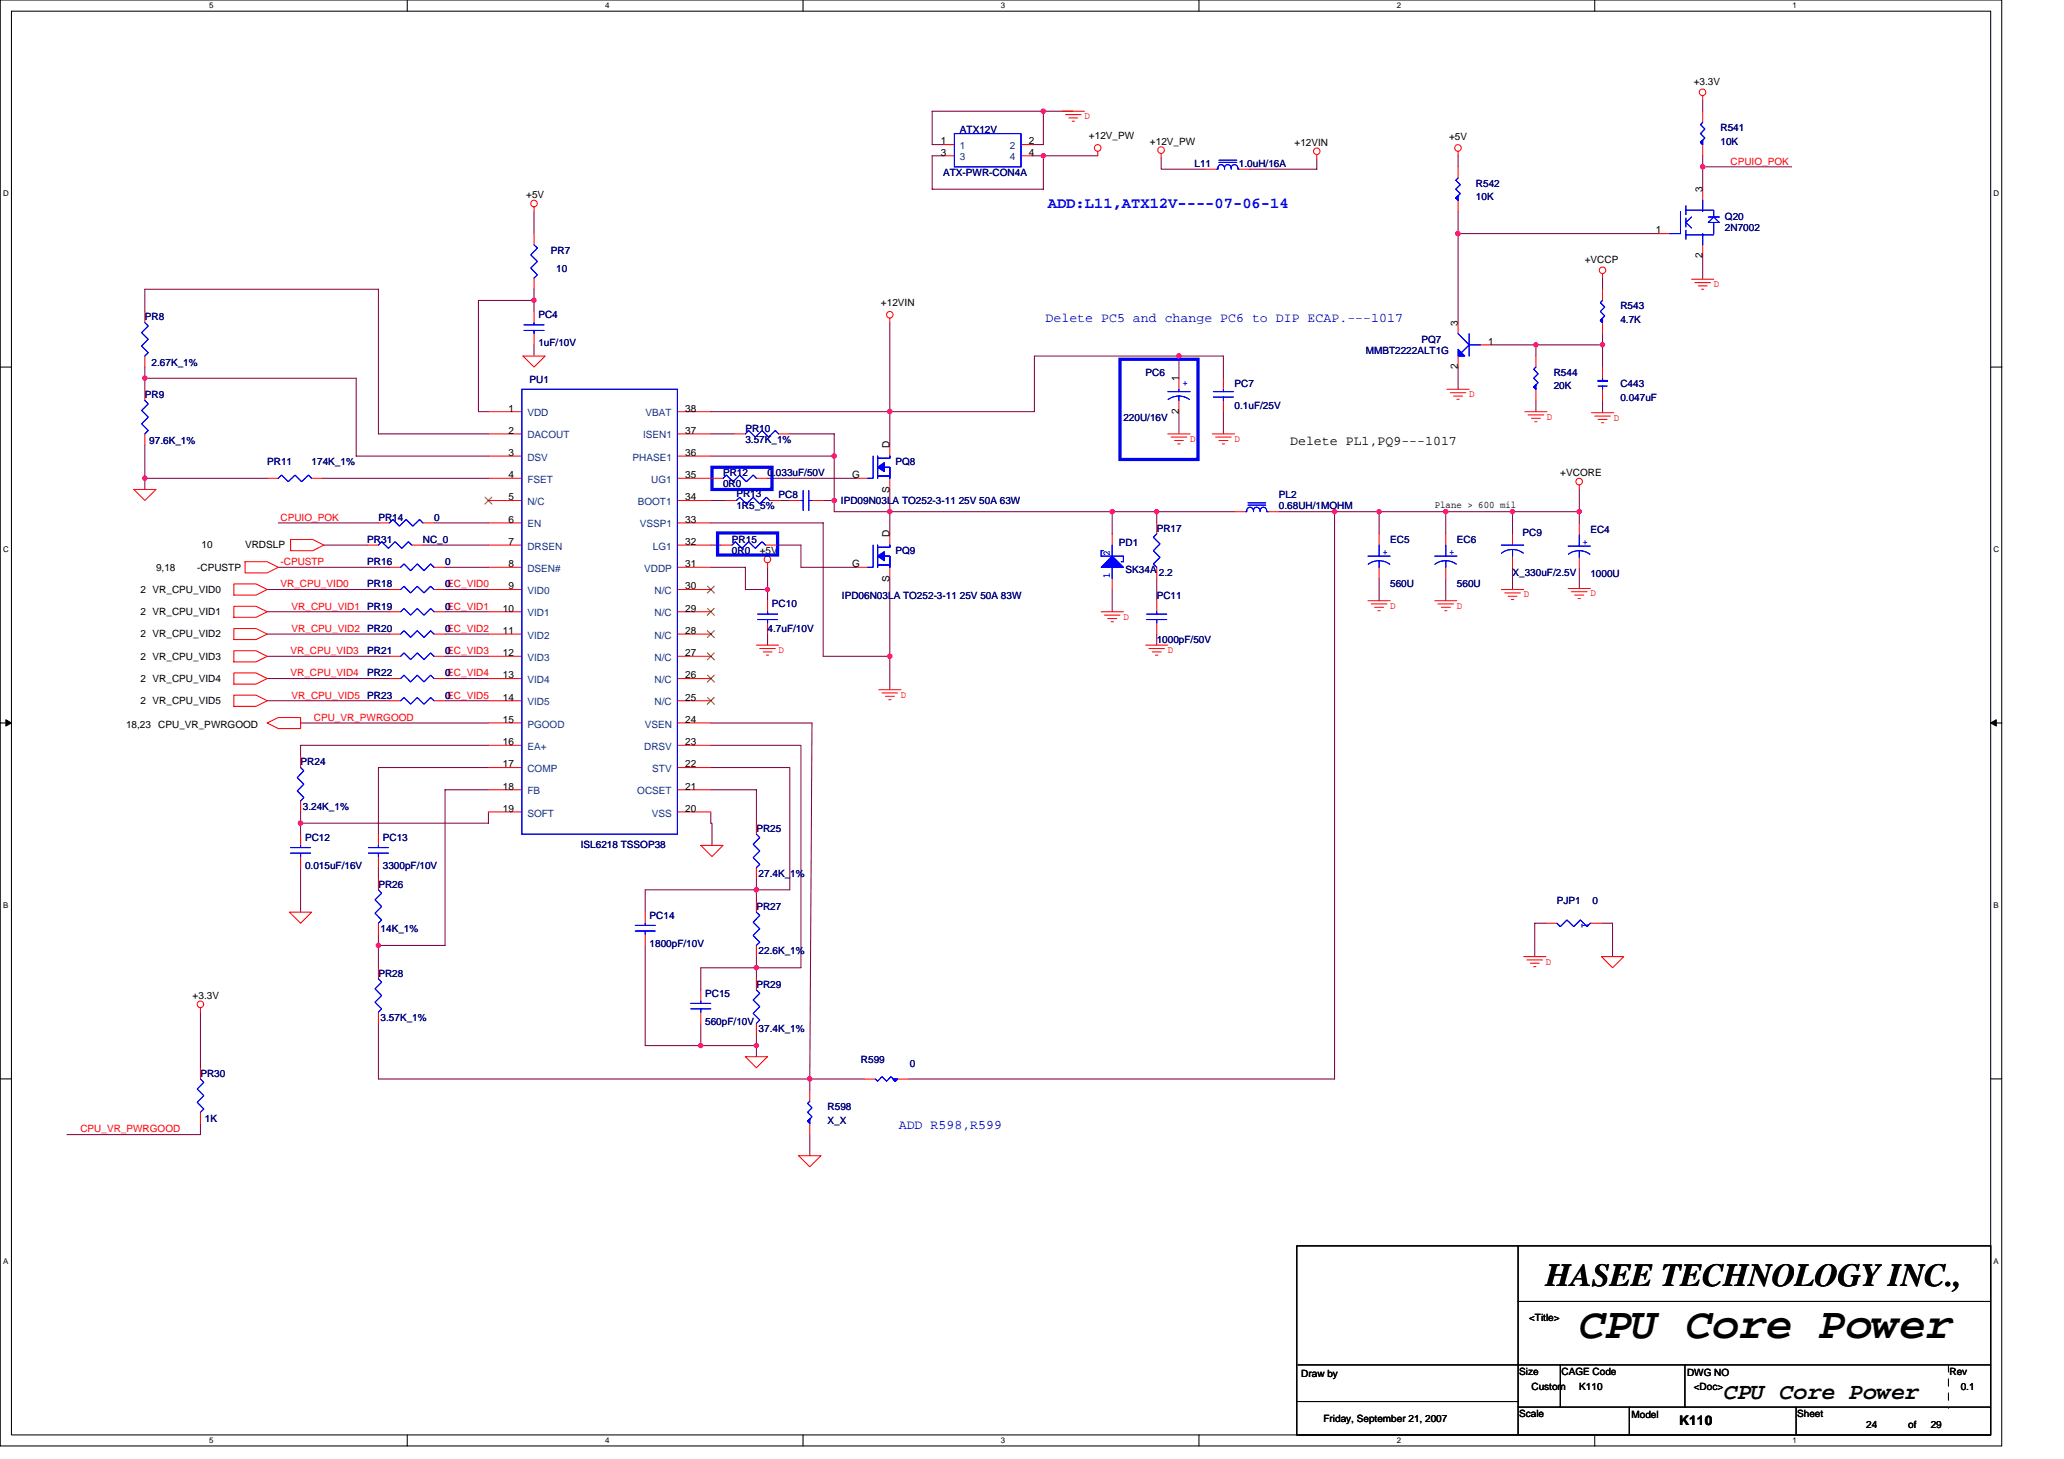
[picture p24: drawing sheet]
<svg xmlns="http://www.w3.org/2000/svg" width="297mm" height="210mm" viewBox="0 0 297 210" stroke-linecap="round" stroke-linejoin="round" font-family="sans-serif">
<defs><g id="words">
<text font-size="6.4" x="227.3" y="192.6">CPU Core Power</text>
<text font-size="4.6" x="222.5" y="185">HASEE TECHNOLOGY INC.,</text>
<text font-size="3.3" x="248.1" y="201.3">CPU Core Power</text>
<text font-size="2.2" fill="#00f" x="150.8" y="29.9">ADD:L11,ATX12V----07-06-14</text>
<g font-size="1.9" fill="#00f">
<text x="150.5" y="46.4">Delete PC5 and change PC6 to DIP ECAP.---1017</text>
<text x="129.3" y="162.4">ADD R598,R599</text>
</g>
<g font-size="1.9">
<text x="185.7" y="64">Delete PL1,PQ9---1017</text>
<text x="241.7" y="205">K110</text>
</g>
<g font-size="1.4" fill="#f00">
<text x="156.1" y="17.1">D</text>
<text x="249" y="23.7">CPUIO_POK</text>
<text x="246.6" y="41.3">D</text>
<text x="211.4" y="57.1">D</text>
<text x="171.3" y="63.6">D</text>
<text x="177.7" y="63.6">D</text>
<text x="222.6" y="60.4">D</text>
<text x="232.2" y="60.5">D</text>
<text x="40.4" y="74.9">CPUIO_POK</text>
<text x="40.4" y="81.3">-CPUSTP</text>
<text x="40.4" y="84.5">VR_CPU_VID0</text>
<text x="42" y="87.7">VR_CPU_VID1</text>
<text x="161.7" y="89.2">D</text>
<text x="200.1" y="87.6">D</text>
<text x="209.7" y="87.6">D</text>
<text x="219.3" y="86">D</text>
<text x="228.9" y="85.8">D</text>
<text x="41.8" y="94.1">VR_CPU_VID3</text>
<text x="42" y="90.9">VR_CPU_VID2</text>
<text x="112.1" y="94">D</text>
<text x="168.1" y="94">D</text>
<text x="41.8" y="97.3">VR_CPU_VID4</text>
<text x="42" y="100.5">VR_CPU_VID5</text>
<text x="129.7" y="100.4">D</text>
<text x="45.2" y="103.7">CPU_VR_PWRGOOD</text>
<text x="222.5" y="138.8">D</text>
<text x="11.6" y="162.9">CPU_VR_PWRGOOD</text>
</g>
<g font-size="1.4">
<text x="243.8" y="12.2">+3.3V</text>
<text x="135.4" y="20.8">1</text>
<text x="135.4" y="22.4">3</text>
<text x="148.1" y="20.8">2</text>
<text x="148.1" y="22.4">4</text>
<text x="156.7" y="20">+12V_PW</text>
<text x="165.5" y="20.8">+12V_PW</text>
<text x="186.3" y="21">+12VIN</text>
<text x="208.6" y="20.2">+5V</text>
<text x="75.7" y="28.5">+5V</text>
<text x="245" y="27.7" transform="rotate(-90 245 27.7)">3</text>
<text x="238.3" y="33.6">1</text>
<text x="228.1" y="37.8">+VCCP</text>
<text x="245" y="37.1" transform="rotate(-90 245 37.1)">2</text>
<text x="126.8" y="44">+12VIN</text>
<text x="209.8" y="46.9" transform="rotate(-90 209.8 46.9)">3</text>
<text x="209.8" y="53.1" transform="rotate(-90 209.8 53.1)">2</text>
<text x="214.2" y="49.6">1</text>
<text x="73.2" y="59.2">1</text>
<text x="98.6" y="59.2">38</text>
<text x="169.6" y="59.5" transform="rotate(-90 169.6 59.5)">2</text>
<text x="169.6" y="54.9" transform="rotate(-90 169.6 54.9)">1</text>
<text x="73.2" y="62.4">2</text>
<text x="73.2" y="65.6">3</text>
<text x="98.6" y="62.4">37</text>
<text x="98.6" y="65.6">36</text>
<text x="128" y="64.5" transform="rotate(-90 128 64.5)">D</text>
<text x="73.2" y="68.8">4</text>
<text x="73.2" y="72">5</text>
<text x="98.6" y="68.8">35</text>
<text x="98.6" y="72">34</text>
<text x="122.6" y="68.8">G</text>
<text x="128" y="70.9" transform="rotate(-90 128 70.9)">S</text>
<text x="224.6" y="68.5">+VCORE</text>
<text x="73.2" y="75.2">6</text>
<text x="98.6" y="75.2">33</text>
<text x="128" y="77.3" transform="rotate(-90 128 77.3)">D</text>
<text x="206.5" y="73.2">Plane &gt; 600 mil</text>
<text x="22.5" y="82.1">9,18</text>
<text x="28.4" y="82.1">-CPUSTP</text>
<text x="29" y="78.9">10</text>
<text x="35.3" y="78.9">VRDSLP</text>
<text x="73.2" y="78.4">7</text>
<text x="73.2" y="81.6">8</text>
<text x="98.6" y="81.6">31</text>
<text x="98.6" y="78.4">32</text>
<text x="109.3" y="79.7">+5V</text>
<text x="122.6" y="81.6">G</text>
<text x="128" y="83.7" transform="rotate(-90 128 83.7)">S</text>
<text x="20.2" y="85.3">2 VR_CPU_VID0</text>
<text x="20.2" y="88.5">2 VR_CPU_VID1</text>
<text x="72.4" y="88">10</text>
<text x="73.2" y="84.8">9</text>
<text x="98.6" y="84.8">30</text>
<text x="98.6" y="88">29</text>
<text x="20.2" y="91.7">2 VR_CPU_VID2</text>
<text x="20.2" y="94.9">2 VR_CPU_VID3</text>
<text x="72.4" y="91.2">11</text>
<text x="72.4" y="94.4">12</text>
<text x="98.6" y="91.2">28</text>
<text x="98.6" y="94.4">27</text>
<text x="20.2" y="101.3">2 VR_CPU_VID5</text>
<text x="20.2" y="98.1">2 VR_CPU_VID4</text>
<text x="72.4" y="97.6">13</text>
<text x="72.4" y="100.8">14</text>
<text x="98.6" y="97.6">26</text>
<text x="98.6" y="100.8">25</text>
<text x="18.1" y="104.7">18,23</text>
<text x="22.8" y="104.7">CPU_VR_PWRGOOD</text>
<text x="72.4" y="104">15</text>
<text x="72.4" y="107.2">16</text>
<text x="98.6" y="104">24</text>
<text x="98.6" y="107.2">23</text>
<text x="72.4" y="110.4">17</text>
<text x="72.4" y="113.6">18</text>
<text x="98.6" y="110.4">22</text>
<text x="98.6" y="113.6">21</text>
<text x="72.4" y="116.8">19</text>
<text x="98.6" y="116.8">20</text>
<text x="27.7" y="143.7">+3.3V</text>
<text x="220.1" y="190.1">&lt;Title&gt;</text>
<text x="218.6" y="197.8">Size</text>
<text x="224.7" y="197.8">CAGE Code</text>
<text x="242.8" y="198">DWG NO</text>
<text x="280.6" y="197.8">Rev</text>
<text x="187.3" y="198.1">Draw by</text>
<text x="218.6" y="203.9">Scale</text>
<text x="220.4" y="200">Custom</text>
<text x="227.3" y="200">K110</text>
<text x="243.8" y="200">&lt;Doc&gt;</text>
<text x="258.6" y="203.9">Sheet</text>
<text x="282.2" y="200">0.1</text>
<text x="190.5" y="204.5">Friday, September 21, 2007</text>
<text x="234.8" y="204">Model</text>
<text x="268.6" y="205.5">24</text>
<text x="274.6" y="205.5">of</text>
<text x="277.9" y="205.5">29</text>
</g>
<g font-size="1.4" fill="#004080">
<text x="138.2" y="21.5">1</text>
<text x="138.2" y="23.1">3</text>
<text x="145.3" y="21.5">2</text>
<text x="145.3" y="23.1">4</text>
<text x="75.9" y="59.9">VDD</text>
<text x="92.9" y="59.9">VBAT</text>
<text x="75.9" y="63.1">DACOUT</text>
<text x="92.5" y="63.1">ISEN1</text>
<text x="75.9" y="66.3">DSV</text>
<text x="75.9" y="69.5">FSET</text>
<text x="91" y="66.3">PHASE1</text>
<text x="93.7" y="69.5">UG1</text>
<text x="75.9" y="72.7">N/C</text>
<text x="75.9" y="75.9">EN</text>
<text x="91.8" y="72.7">BOOT1</text>
<text x="92.1" y="75.9">VSSP1</text>
<text x="75.9" y="79.1">DRSEN</text>
<text x="75.9" y="82.3">DSEN#</text>
<text x="92.7" y="82.3">VDDP</text>
<text x="94" y="79.1">LG1</text>
<text x="75.9" y="85.5">VID0</text>
<text x="75.9" y="88.7">VID1</text>
<text x="94.2" y="85.5">N/C</text>
<text x="94.2" y="88.7">N/C</text>
<text x="75.9" y="91.9">VID2</text>
<text x="75.9" y="95.1">VID3</text>
<text x="94.2" y="91.9">N/C</text>
<text x="94.2" y="95.1">N/C</text>
<text x="75.9" y="98.3">VID4</text>
<text x="75.9" y="101.5">VID5</text>
<text x="94.2" y="98.3">N/C</text>
<text x="94.2" y="101.5">N/C</text>
<text x="75.9" y="104.7">PGOOD</text>
<text x="75.9" y="107.9">EA+</text>
<text x="92.7" y="107.9">DRSV</text>
<text x="92.8" y="104.7">VSEN</text>
<text x="75.9" y="111.1">COMP</text>
<text x="93.9" y="111.1">STV</text>
<text x="75.9" y="114.3">FB</text>
<text x="75.9" y="117.5">SOFT</text>
<text x="91.7" y="114.3">OCSET</text>
<text x="93.8" y="117.5">VSS</text>
</g>
<g font-size="1.4" fill="#000080">
<text x="138.2" y="19.1">ATX12V</text>
<text x="247.6" y="18.9">R541</text>
<text x="247.6" y="20.8">10K</text>
<text x="135.7" y="25.3">ATX-PWR-CON4A</text>
<text x="171.9" y="24">L11</text>
<text x="178.3" y="24">1.0uH/16A</text>
<text x="212.4" y="26.9">R542</text>
<text x="212.4" y="28.8">10K</text>
<text x="248.2" y="31.7">Q20</text>
<text x="248.2" y="33.3">2N7002</text>
<text x="79.3" y="36.5">PR7</text>
<text x="80" y="39.1">10</text>
<text x="20.8" y="46.1">PR8</text>
<text x="77.5" y="45.8">PC4</text>
<text x="233.2" y="44.5">R543</text>
<text x="233.2" y="46.4">4.7K</text>
<text x="21.8" y="52.7">2.67K_1%</text>
<text x="77.5" y="49.8">1uF/10V</text>
<text x="196.6" y="50.9">MMBT2222ALT1G</text>
<text x="204.6" y="49.3">PQ7</text>
<text x="20.8" y="57.3">PR9</text>
<text x="76.2" y="55.1">PU1</text>
<text x="164.9" y="54.1">PC6</text>
<text x="177.7" y="55.7">PC7</text>
<text x="177.7" y="58.9">0.1uF/25V</text>
<text x="223.6" y="54.1">R544</text>
<text x="223.6" y="56">20K</text>
<text x="233.2" y="55.7">C443</text>
<text x="233.2" y="57.6">0.047uF</text>
<text x="21.5" y="63.9">97.6K_1%</text>
<text x="107.3" y="62.1">PR10</text>
<text x="107.3" y="63.7">3.57K_1%</text>
<text x="161.7" y="60.5">220U/16V</text>
<text x="38.5" y="66.9">PR11</text>
<text x="44.8" y="66.9">174K_1%</text>
<text x="104.1" y="68.5">PR12</text>
<text x="104.1" y="70.1">0R0</text>
<text x="106" y="71.5">PR13</text>
<text x="110.5" y="68.5">0.033uF/50V</text>
<text x="112.1" y="71.7">PC8</text>
<text x="128.9" y="66.9">PQ8</text>
<text x="184.1" y="71.7">PL2</text>
<text x="54.5" y="74.9">PR14</text>
<text x="62.5" y="74.9">0</text>
<text x="106" y="73.3">1R5_5%</text>
<text x="121" y="72.5">IPD09N03LA TO252-3-11 25V 50A 63W</text>
<text x="166.5" y="76.5">PR17</text>
<text x="184.1" y="73.3">0.68UH/1MOHM</text>
<text x="219.1" y="77.2">PC9</text>
<text x="228.9" y="76.7">EC4</text>
<text x="52.8" y="81.3">PR16</text>
<text x="52.8" y="78.1">PR31</text>
<text x="60.9" y="78.1">NC_0</text>
<text x="64" y="81.3">0</text>
<text x="105.3" y="78.1">PR15</text>
<text x="105.3" y="79.7">0R0</text>
<text x="128.9" y="79.7">PQ9</text>
<text x="161" y="78.6">PD1</text>
<text x="162" y="82.4">SK34A</text>
<text x="166.8" y="82.9">2.2</text>
<text x="200.1" y="78.1">EC5</text>
<text x="209.7" y="78.1">EC6</text>
<text x="217.7" y="82.9">X_330uF/2.5V</text>
<text x="228.9" y="83.1">1000U</text>
<text x="52.8" y="84.5">PR18</text>
<text x="52.8" y="87.7">PR19</text>
<text x="64" y="84.5">0EC_VID0</text>
<text x="64" y="87.7">0EC_VID1</text>
<text x="111.1" y="87.4">PC10</text>
<text x="121.2" y="86.1">IPD06N03LA TO252-3-11 25V 50A 83W</text>
<text x="166.5" y="86.1">PC11</text>
<text x="200.1" y="84.5">560U</text>
<text x="209.7" y="84.5">560U</text>
<text x="52.8" y="90.9">PR20</text>
<text x="52.8" y="94.1">PR21</text>
<text x="64" y="90.9">0EC_VID2</text>
<text x="64" y="94.1">0EC_VID3</text>
<text x="110.5" y="90.9">4.7uF/10V</text>
<text x="166.5" y="92.5">1000pF/50V</text>
<text x="52.8" y="97.3">PR22</text>
<text x="52.8" y="100.5">PR23</text>
<text x="64" y="97.3">0EC_VID4</text>
<text x="64" y="100.5">0EC_VID5</text>
<text x="43.3" y="110.1">PR24</text>
<text x="43.6" y="116.5">3.24K_1%</text>
<text x="108.9" y="119.7">PR25</text>
<text x="43.9" y="121">PC12</text>
<text x="43.9" y="125">0.015uF/16V</text>
<text x="55.1" y="121">PC13</text>
<text x="55.1" y="125">3300pF/10V</text>
<text x="83.6" y="122">ISL6218 TSSOP38</text>
<text x="54.5" y="127.7">PR26</text>
<text x="108.9" y="130.9">PR27</text>
<text x="109.2" y="126.1">27.4K_1%</text>
<text x="224.1" y="130.1">PJP1</text>
<text x="229.2" y="130.1">0</text>
<text x="54.8" y="134.1">14K_1%</text>
<text x="93.5" y="132.2">PC14</text>
<text x="93.5" y="136.2">1800pF/10V</text>
<text x="109.2" y="137.3">22.6K_1%</text>
<text x="54.5" y="140.5">PR28</text>
<text x="101.5" y="143.4">PC15</text>
<text x="108.9" y="142.1">PR29</text>
<text x="54.8" y="146.9">3.57K_1%</text>
<text x="101.5" y="147.4">560pF/10V</text>
<text x="109.2" y="148.5">37.4K_1%</text>
<text x="28.8" y="154.9">PR30</text>
<text x="123.9" y="153">R599</text>
<text x="130.9" y="153.5">0</text>
<text x="29.5" y="161.5">1K</text>
<text x="119.1" y="159.7">R598</text>
<text x="119.1" y="161.6">X_X</text>
</g>
<g font-size="1.4" fill="#00f">
<text x="170.2" y="55.6">+</text>
<text x="159.7" y="83.2" transform="rotate(-90 159.7 83.2)">1</text>
<text x="159.7" y="80" transform="rotate(-90 159.7 80)">2</text>
<text x="198.9" y="79.9">+</text>
<text x="208.6" y="79.9">+</text>
<text x="227.7" y="78.4">+</text>
<text x="227.6" y="132.8" transform="rotate(90 227.6 132.8)">1</text>
</g>
<g font-size="1.1">
<text x="30.1" y="1.2">5</text>
<text x="87.1" y="1.2">4</text>
<text x="144" y="1.2">3</text>
<text x="201" y="1.2">2</text>
<text x="258" y="1.2">1</text>
<text x=".4" y="28.2">D</text>
<text x="286.9" y="28.2">D</text>
<text x=".4" y="79.4">C</text>
<text x="286.9" y="79.4">C</text>
<text x=".4" y="130.6">B</text>
<text x="286.9" y="130.6">B</text>
<text x=".4" y="181.8">A</text>
<text x="286.9" y="181.8">A</text>
<text x="30.1" y="207.6">5</text>
<text x="87.1" y="207.6">4</text>
<text x="144" y="207.6">3</text>
<text x="201" y="207.6">2</text>
<text x="258" y="207.6">1</text>
</g>
</g></defs>
<path d="M0 0h288.1v208h-288.1zM1.6 1.6h284.9v204.8h-284.9z" fill="none" stroke="#000" stroke-width=".15"/>
<g fill="#fff">
<path d="M30.1 .2h.6v1.2h-.6z"/>
<path d="M30.1 206.6h.6v1.3h-.6z"/>
</g>
<path d="M58.6 0v1.6M58.6 206.4v1.6" fill="none" stroke="#000" stroke-width=".15"/>
<g fill="#fff">
<path d="M87.1 .2h.6v1.2h-.6z"/>
<path d="M87.1 206.6h.6v1.3h-.6z"/>
</g>
<path d="M115.6 0v1.6M115.6 206.4v1.6" fill="none" stroke="#000" stroke-width=".15"/>
<g fill="#fff">
<path d="M144 .2h.6v1.2h-.6z"/>
<path d="M144 206.6h.6v1.3h-.6z"/>
</g>
<path d="M172.5 0v1.6M172.5 206.4v1.6" fill="none" stroke="#000" stroke-width=".15"/>
<g fill="#fff">
<path d="M201 .2h.6v1.2h-.6z"/>
<path d="M201 206.6h.6v1.3h-.6z"/>
</g>
<path d="M229.5 0v1.6M229.5 206.4v1.6" fill="none" stroke="#000" stroke-width=".15"/>
<g fill="#fff">
<path d="M258 .2h.6v1.2h-.6z"/>
<path d="M258 206.6h.6v1.3h-.6z"/>
<path d="M.4 27.2h.8v1.3h-.8z"/>
<path d="M286.9 27.2h.8v1.3h-.8z"/>
<path d="M.4 78.4h.8v1.3h-.8z"/>
<path d="M286.9 78.4h.8v1.3h-.8z"/>
</g>
<path d="M0 52.8h1.6M286.5 52.8h1.6" fill="none" stroke="#000" stroke-width=".15"/>
<g fill="#fff">
<path d="M.4 129.6h.8v1.3h-.8z"/>
<path d="M286.9 129.6h.7v1.3h-.7z"/>
</g>
<path d="M0 104h1.6M286.5 104h1.6" fill="none" stroke="#000" stroke-width=".15"/>
<path d="M.8 103.5l.8 .5-.8 .5zM286.5 104l.8-.5v1z" fill="#000" stroke="#000" stroke-width=".14"/>
<g fill="#fff">
<path d="M.4 180.8h.8v1.3h-.8z"/>
<path d="M286.9 180.8h.7v1.3h-.7z"/>
</g>
<path d="M0 155.2h1.6M286.5 155.2h1.6M186.6 179.2h99.9v27.2h-99.9zM218.5 179.2v27.2M186.8 196.4h99.7M218.5 187.2h68M224.6 196.4v6M242.5 196.4v6M186.8 201.6h31.7M218.5 202.4h68M234.5 202.4v4M258.5 202.4v4" fill="none" stroke="#000" stroke-width=".15"/>
<g fill="none" stroke="#800040" stroke-width=".15">
<path d="M150.2 16v4.8h-1.7M154.5 16h-20.3v4.8h1.5M245 14.4v1.6M76.9 30.4v3.2M135.7 22.4h-1.5v4.8h16v-4.8M148.5 22.4h9.5M167.1 22.7v1.6h6.4M189.5 22.9v1.4h-9.6M209.8 22.4v1.6M209.8 30.4v16M209.8 33.6h28.8M245 22.4v4.8"/>
<path d="M245 36.8v3.4M245 24h12.8M20.8 44.8v-3.2h33.7v20.8h15.8M20.8 52.8v3.2M20.8 54.4h30.5v11.2h19M76.9 41.6v3.2M76.9 49.6v1.6M76.9 43.2h-8v16h1.4M128.1 46.4v17.6M169.7 51.2v3.2M169.7 59.2v3.2M176.1 54.4v-3.2h-27.2v8h-46.6"/>
<path d="M176.1 59.2v3.2M209.8 52.8v3.2M214.6 49.6h16M221 49.6v1.6M221 57.6v1.6M230.6 40v1.6M230.6 48v4.8M230.6 57.6v1.8M20.8 64v6.4M20.8 68.8h17.7M40 75.2h14.5M46.5 68.8h23.8"/>
<path d="M46.6 78.4h6.2M60.9 78.4h9.4M62.5 75.2h7.8M102.3 75.2h16.2v19.2h9.6M102.3 62.4h3.4M102.3 65.6h17.8M102.3 68.8h.2M102.3 78.4h1.4M102.3 72h2.1M110.5 68.8h12.8M111.7 78.4h3.6v3.2h8M112.4 72h1.3"/>
<path d="M113.7 62.4h6.4v11.2h8v-3.2M118.5 72h1.6M160.1 73.6h-32v3.2M160.1 73.6h17.6M160.1 73.6v3.2M166.5 73.6v1.6M184.1 73.6h43.2M192.1 73.6v81.6h-61.3M198.5 73.6v3.2M208.1 73.6v3.2M217.7 73.6v3.2M227.3 70.4v5"/>
<path d="M38.5 91.2h17.5M38.5 88h17.5M38.5 97.6h17.5M38.5 84.8h17.5M38.5 94.4h17.5M40 81.6h16M64 81.6h6.3M64 91.2h6.3M64 88h6.3M64 97.6h6.3M64 84.8h6.3M64 94.4h6.3"/>
<path d="M102.3 81.6h5v3.2h3.2M110.5 81.6v4.8M110.5 91.2v1.6M128.1 83.2v16M160.1 84.8v3.2M166.5 83.2v3.2M166.5 91.2v1.6M198.5 83.2v3.2M208.1 83.2v3.2M217.7 81.6v3.2M227.3 81.8v2.9M38.5 100.8h17.5"/>
<path d="M43.3 104h27M43.3 116.8v3.2M64 100.8h6.3M70.3 113.6h-6.3v22.4h-9.5v-1.6M70.3 110.4h-15.8v9.6M70.3 107.2h-27v1.6M70.3 116.8v1.6h-27M102.3 110.4h11.4v17.6h-20.8v3.2M102.3 107.2h13v32h-14.4v3.2M102.3 116.8v1.6h.2v3.2M102.3 104h14.6l-.4 52.8M102.3 113.6h6.6v4.8"/>
<path d="M43.3 124.8v6.4M54.5 124.8v1.6M54.5 136v3.2M92.9 136v14.4h16M108.9 126.4v3.2M108.9 137.6v3.2M222.5 132.8h-1.6v4.8M230.5 132.8h1.6v4.8M28.8 145.6v8M54.5 147.2v8h69.9M100.9 147.2v3.2M108.9 148.8v3.2"/>
<path d="M28.8 161.6v1.6h-19.2M116.5 163.2v3.1"/>
</g>
<g fill="#f0f" stroke="#f0f" stroke-width=".15">
<circle cx="76.8" cy="43.2" r=".32"/>
<circle cx="20.8" cy="68.8" r=".31"/>
<circle cx="20.8" cy="54.4" r=".31"/>
<circle cx="43.2" cy="118.4" r=".31"/>
<circle cx="54.4" cy="136" r=".32"/>
<circle cx="110.5" cy="84.8" r=".31"/>
<circle cx="108.8" cy="128" r=".32"/>
<circle cx="116.5" cy="155.2" r=".32"/>
<circle cx="108.8" cy="150.4" r=".31"/>
<circle cx="100.8" cy="150.4" r=".31"/>
<circle cx="108.8" cy="139.2" r=".32"/>
<circle cx="209.8" cy="33.6" r=".31"/>
<circle cx="230.6" cy="49.6" r=".31"/>
<circle cx="221" cy="49.6" r=".31"/>
<circle cx="245" cy="24" r=".32"/>
<circle cx="128.1" cy="94.4" r=".31"/>
<circle cx="198.5" cy="73.6" r=".31"/>
<circle cx="192.1" cy="73.6" r=".31"/>
<circle cx="217.7" cy="73.6" r=".31"/>
<circle cx="227.3" cy="73.6" r=".31"/>
<circle cx="160.1" cy="73.6" r=".31"/>
<circle cx="166.5" cy="73.6" r=".31"/>
<circle cx="128.1" cy="73.6" r=".31"/>
<circle cx="120.1" cy="65.6" r=".31"/>
<circle cx="208.1" cy="73.6" r=".31"/>
<circle cx="128.1" cy="59.2" r=".32"/>
<circle cx="120.1" cy="72" r=".32"/>
<circle cx="169.6" cy="51.2" r=".32"/>
<circle cx="150.1" cy="16" r=".32"/>
<circle cx="150.1" cy="22.4" r=".31"/>
</g>
<g fill="none" stroke="#f00" stroke-width=".15">
<path d="M152.9 16h3.2M153.3 16.5h2.3M153.8 17h1.3M154.3 17.4h.3M245 13.8v.6M245 16v1.6M76.9 29.8v.6M76.9 33.6v1.6M135.7 20.8h1.6M135.7 22.4h1.6M146.9 20.8h1.6M146.9 22.4h1.6"/>
<path d="M158 21.8v.6M167.1 22.1v.6M173.5 24.3h1.6M178.3 24.3h1.6M189.5 22.2v.7M209.8 21.8v.6M209.8 24v1.6M209.8 28.8v1.6M230.6 39.4v.6M238.6 33.6h1.6M245 20.8v1.6M245 27.2v1.6"/>
<path d="M245 35.2v1.6M20.8 44.8v1.6M20.8 51.2v1.6M20.8 56v1.6M70.3 59.2h4.8M75.3 51.2h3.2l-1.6 1.6zM76.9 40v1.6M76.9 44.8v1.6M76.9 48v1.6M97.5 59.2h4.8M128.1 45.8v.6M169.7 54.4v1.6"/>
<path d="M169.7 57.6v1.6M176.1 54.4v1.6M176.1 57.6v1.6M208.2 56h3.2M208.7 56.5h2.2M209.2 57h1.3M209.7 57.4h.3M209.8 46.4v1.6M209.8 51.2v1.6M213 49.6h1.6M219.4 59.2h3.2M219.9 59.7h2.3"/>
<path d="M221 51.2v1.6M221 56v1.6M229 59.4h3.2M229.5 59.9h2.3M230.6 41.6v1.6M230.6 46.4v1.6M230.6 52.8v1.6M230.6 56v1.6M243.4 40.2h3.2M243.9 40.7h2.3M244.4 41.1h1.3M244.9 41.6h.3"/>
<path d="M19.3 70.4h3.2l-1.7 1.6zM20.8 62.4v1.6M38.5 68.8h1.5M41.8 77.6h3.2l1.6 .8-1.6 .8h-3.2zM44.8 68.8h1.7M52.8 78.4h1.7M54.5 75.2h1.5M59.3 78.4h1.6M60.9 75.2h1.6M70.3 62.4h4.8M70.3 68.8h4.8M70.3 65.6h4.8"/>
<path d="M70.3 72h4.8M70.3 75.2h4.8M70.3 78.4h4.8M97.5 62.4h4.8M97.5 68.8h4.8M97.5 65.6h4.8M97.5 72h4.8M97.5 75.2h4.8M97.5 78.4h4.8M102.5 68.8h1.6M103.7 78.4h1.6M104.4 72h1.6"/>
<path d="M105.7 62.4h1.6M108.9 68.8h1.6M110.1 78.4h1.6M110.8 72h1.6M112.1 62.4h1.6M113.7 72h1.6M116.9 72h1.6M123.3 68.8h1.6M128.1 64v1.6M128.1 68.8v1.6M128.1 76.8v1.6M160.1 76.8v1.6"/>
<path d="M166.5 75.2v1.6M168.1 62.4h3.2M168.5 62.9h2.3M169 63.4h1.3M169.5 63.9h.3M174.5 62.4h3.2M174.9 62.9h2.3M175.4 63.4h1.3M175.9 63.9h.3M177.7 73.6h1.6M182.5 73.6h1.6M198.5 76.8v1.6"/>
<path d="M208.1 76.8v1.6M217.7 76.8v1.6M220.4 60.2h1.3M220.9 60.7h.3M227.3 69.8v.6M227.3 75.4v1.6M230 60.3h1.3M230.5 60.8h.3M33.7 84h3.1l1.7 .8-1.7 .8h-3.1zM33.7 90.4h3.1l1.7 .8-1.7 .8h-3.1zM33.7 87.2h3.1l1.7 .8-1.7 .8h-3.1zM33.7 96.8h3.1l1.7 .8-1.7 .8h-3.1z"/>
<path d="M33.7 93.6h3.1l1.7 .8-1.7 .8h-3.1zM35.3 80.8h3.2l1.5 .8-1.5 .8h-3.2zM56 84.8h1.7M56 88h1.7M56 81.6h1.7M56 91.2h1.7M56 94.4h1.7M56 97.6h1.7M62.5 84.8h1.5M62.5 88h1.5M62.5 81.6h1.5M62.5 91.2h1.5"/>
<path d="M62.5 94.4h1.5M62.5 97.6h1.5M70.3 84.8h4.8M70.3 88h4.8M70.3 81.6h4.8M70.3 91.2h4.8M70.3 94.4h4.8M70.3 97.6h4.8M97.5 84.8h4.8M97.5 88h4.8M97.5 81.6h4.8M97.5 91.2h4.8"/>
<path d="M97.5 94.4h4.8M97.5 97.6h4.8M108.9 92.8h3.2M109.3 93.3h2.3M109.8 93.8h1.3M110.3 94.3h.3M110.5 81v.6M110.5 86.4v1.6M110.5 89.6v1.6M123.3 81.6h1.6M126.5 99.2h3.2M126.9 99.7h2.3"/>
<path d="M128.1 81.6v1.6M158.5 88h3.2M158.9 88.5h2.3M159.4 89h1.3M159.9 89.5h.3M160.1 83.2v1.6M164.9 92.8h3.2M165.4 93.3h2.2M165.8 93.8h1.3M166.3 94.3h.3M166.5 81.6v1.6M166.5 86.4v1.6"/>
<path d="M166.5 89.6v1.6M196.9 86.4h3.2M197.4 86.9h2.2M197.8 87.4h1.3M198.3 87.9h.3M198.5 81.6v1.6M206.5 86.4h3.2M206.9 86.9h2.3M207.4 87.4h1.3M207.9 87.9h.3M208.1 81.6v1.6M216.1 84.8h3.2"/>
<path d="M216.6 85.3h2.2M217 85.8h1.3M217.5 86.3h.3M217.7 80v1.6M225.7 84.7h3.2M226.2 85.1h2.2M226.6 85.6h1.3M227.1 86.1h.3M227.3 80.2v1.6M33.7 100h3.1l1.7 .8-1.7 .8h-3.1zM38.5 104l1.5-.8h3.3v1.6h-3.3zM43.3 108.8v1.6"/>
<path d="M43.3 115.2v1.6M56 100.8h1.7M62.5 100.8h1.5M70.3 100.8h4.8M70.3 104h4.8M70.3 107.2h4.8M70.3 110.4h4.8M70.3 113.6h4.8M70.3 116.8h4.8M97.5 100.8h4.8M97.5 104h4.8M97.5 107.2h4.8"/>
<path d="M97.5 110.4h4.8M97.5 113.6h4.8M97.5 116.8h4.8M108.9 118.4v1.6M127.4 100.2h1.3M127.9 100.7h.3M41.7 131.2h3.1l-1.5 1.6zM43.3 120v1.6M43.3 123.2v1.6M54.5 120v1.6M54.5 123.2v1.6M54.5 126.4v1.6"/>
<path d="M54.5 132.8v1.6M54.5 139.2v1.6M92.9 131.2v1.6M92.9 134.4v1.6M100.9 121.6h3.2l-1.6 1.6zM108.9 124.8v1.6M108.9 129.6v1.6M108.9 136v1.6M219.3 137.6h3.2M219.7 138.1h2.3M220.2 138.6h1.3M220.7 139.1h.3"/>
<path d="M222.5 132.8h1.6M228.9 132.8h1.6M230.5 137.6h3.2l-1.6 1.6zM28.8 145v.6M28.8 153.6v1.6M54.5 145.6v1.6M100.9 142.4v1.6M100.9 145.6v1.6M107.3 152h3.2l-1.6 1.6zM108.9 140.8v1.6M108.9 147.2v1.6M116.5 156.8v1.6"/>
<path d="M124.4 155.2h1.6M129.2 155.2h1.6M28.8 160v1.6M114.9 166.3h3.2l-1.6 1.6zM116.5 161.6v1.6"/>
<circle cx="245" cy="13.3" r=".47"/>
<circle cx="76.8" cy="29.3" r=".47"/>
<circle cx="158" cy="21.3" r=".48"/>
<circle cx="167.1" cy="21.6" r=".48"/>
<circle cx="189.5" cy="21.8" r=".47"/>
<circle cx="209.8" cy="21.3" r=".47"/>
<circle cx="230.6" cy="38.9" r=".47"/>
<circle cx="128" cy="45.3" r=".47"/>
<circle cx="227.3" cy="69.3" r=".47"/>
<circle cx="110.4" cy="80.5" r=".47"/>
<circle cx="28.8" cy="144.5" r=".47"/>
</g>
<path d="M280.4 196.4v6M280.4 202.4h.1" fill="none" stroke="#fff" stroke-width=".14" stroke-dasharray="1 1 1 1 1 1 1 1"/>
<path d="M280.4 196.4v6M280.4 202.4h.1" fill="none" stroke="#000" stroke-width=".14" stroke-dasharray="1 1 1 1 1 1 1 1"/>
<path d="M161.2 51.7h11.2v14.4h-11.2zM102.5 67.2h8.6v3.2h-8.6zM103.3 76.7h8.6v3.2h-8.6z" fill="none" stroke="#00f" stroke-width=".47"/>
<g fill="none" stroke="#00f" stroke-width=".15">
<path d="M137.3 19.2h9.6v4.8h-9.6zM245 17.6l-.3 .3 .7 .7-.7 .6 .7 .7-.7 .6 .3 .3M76.9 35.2l.4 .5-.9 1 .9 .9-.9 1 .9 .9-.4 .5M175.3 24.2v.1h-.2M175.3 24.2a.47 .47 0 0 1 .4-.5 .47 .47 0 0 1 .5 .5 .48 .48 0 0 1 .5-.5 .48 .48 0 0 1 .5 .5M175.4 23.4h2.6M175.4 23.1h2.6M176.2 24.2v.1M177.2 24.2a.48 .48 0 0 1 .5-.5 .48 .48 0 0 1 .4 .5M177.2 24.2v.1M178.2 24.2v.1h.1M209.8 25.6l-.3 .3 .7 .7-.7 .6 .7 .7-.7 .6 .3 .3"/>
<path d="M241.8 30.4v3.2h-1.6M242.6 30.2h4v1M242.6 29.6v1.3M242.6 31.4v1.3M242.6 33.1v1.3M242.6 33.8h4M243.4 31.2l-.8 .8 .8 .8M245 28.8v1.6M245 33.6v1.6M245.8 31.2h1.6M246.6 31.2l.8 .8h-1.6zM246.6 32v1.6"/>
<path d="M20.8 57.6l.5 .5-.9 1 .9 .9-.9 1 .9 .9-.5 .5M20.8 46.4l.5 .5-.9 1 .9 .9-.9 1 .9 .9-.5 .5M75.1 56h22.4v64h-22.4zM75.4 47.5h2.9M75.4 46.7h2.9M76.9 46.4v.3M76.9 47.5v.5M168.1 56.3h3.2M168.1 57.5a2.6 2.6 0 0 1 3.1 0M169.7 56v.3M169.7 57v.6M174.6 57.1h2.9"/>
<path d="M174.6 56.3h2.9M176.1 56v.3M176.1 57.1v.5M209.8 48l1.6 1.6-1.1 1.1M211.4 48v3.2M211.4 49.6h1.6M221 52.8l-.3 .3 .7 .7-.7 .6 .7 .7-.7 .6 .3 .3M230 55.5h1.3M230.6 43.2l-.3 .3 .6 .7-.6 .6 .6 .6-.6 .7 .3 .3M230.6 54.4v.3M230.6 55.5v.5M40 68.8l.5-.5 1 1 1-1 .9 1 1-1 .4 .5"/>
<path d="M54.5 78.4l.4-.5 1 1 1-1 .9 1 1-1 .5 .5M56 75.2l.5-.5 1 1 1-1 .9 1 1-1 .5 .5M104.1 68.8l.4-.5 1 1 1-1 .9 1 1-1 .5 .5M105.3 78.4l.5-.5 1 1 .9-1 1 1 1-1 .4 .5M106 72l.5-.5 .9 1 1-1 .9 1 1-1 .5 .5M107.3 62.4l.4-.5 1 1 1-1 .9 1 1-1 .5 .5M115.3 72h.3M115.6 70.6v2.8M116.4 72h.5M116.4 70.6v2.8M125.7 65.6v3.2h-.8M125.7 78.4v3.2h-.8"/>
<path d="M126.3 65.9h1.8v-.3v.3h-1.6M126.3 78.7h1.8v-.3v.3h-1.6M126.3 65.6v3.2M126.3 78.4v3.2M126.3 68.5h1.8M127.1 67.2h1v1.6v-1.6h-.7M158.8 79.2h-.3v.8h3.2v.8h-.3M160.1 78.4v1.6M166.5 76.8l-.5 .5 .9 1-.9 .9 .9 1-.9 .9 .5 .5M179.6 72.7h2.6M179.6 72.3h2.6M180.4 73.4a.49 .49 0 0 0-.6-.4 .49 .49 0 0 0-.4 .6h-.1"/>
<path d="M180.4 73.4a.47 .47 0 0 1 .5-.4 .47 .47 0 0 1 .4 .4M180.4 73.4v.2M182.3 73.4a.48 .48 0 0 0-.6-.4 .48 .48 0 0 0-.3 .6M182.3 73.4v.2h.2M198.5 78.4v1.6M208.1 78.4v1.6M216.1 78.4h3.2M216.1 79.6a2.58 2.58 0 0 1 3.1 0M217.7 79.1v.9M225.7 78.6h3.2M225.7 79.7a2.6 2.6 0 0 1 3.1 0M227.3 77v1.6"/>
<path d="M227.3 79.2v1M57.7 91.2l.4-.5 1 1 .9-1 1 1 1-1 .5 .5M57.7 81.6l.4-.5 1 1 .9-1 1 1 1-1 .5 .5M57.7 84.8l.4-.5 1 1 .9-1 1 1 1-1 .5 .5M57.7 88l.4-.5 1 1 .9-1 1 1 1-1 .5 .5M57.7 94.4l.4-.5 1 1 .9-1 1 1 1-1 .5 .5M57.7 97.6l.4-.5 1 1 .9-1 1 1 1-1 .5 .5M109 89.1h2.9M109 88.3h2.9M110.5 88v.3M110.5 89.1v.5M126.3 81.3h1.8"/>
<path d="M127.1 80h1v1.6v-1.6h-.7M160.1 81.6v1.6M165 89.1h2.9M165 88.3h2.9M166.5 88v.3M166.5 89.1v.5M196.9 80h3.2M196.9 81.2a2.6 2.6 0 0 1 3.1 0M198.5 80.7v.9M206.5 80h3.2M206.5 81.2a2.6 2.6 0 0 1 3.1 0M208.1 80.7v.9"/>
<path d="M43.3 110.4l.4 .5-.9 1 .9 .9-.9 1 .9 .9-.4 .5M57.7 100.8l.4-.4 1 .9 .9-.9 1 .9 1-.9 .5 .4M41.8 122.7h2.9M41.8 121.9h2.9M43.3 121.6v.3M43.3 122.7v.5M53 122.7h2.9M53 121.9h2.9M54.5 128l.4 .5-.9 1 .9 .9-.9 1 .9 1-.4 .4M54.5 121.6v.3M54.5 122.7v.5M91.4 133.9h2.9"/>
<path d="M91.4 133.1h2.9M92.9 132.8v.3M92.9 133.9v.5M108.9 131.2l.4 .5-.9 1 .9 .9-.9 1 .9 1-.4 .4M108.9 120l.4 .5-.9 1 .9 .9-.9 1 .9 1-.4 .4M224.1 132.8l.5 .5 .9-.9 1 .9 .9-.9 1 .9 .5-.5M28.8 155.2l.5 .5-.9 1 .9 .9-.9 1 .9 1-.5 .4M54.5 140.8l.4 .5-.9 1 .9 .9-.9 1 .9 .9-.4 .5M99.4 145.1h2.9M99.4 144.4h2.9M100.9 144v.4M100.9 145.1v.5"/>
<path d="M108.9 142.4l.4 .5-.9 1 .9 .9-.9 1 .9 .9-.4 .5M116.5 158.4l-.3 .3 .7 .7-.7 .6 .7 .7-.7 .6 .3 .3M126 155.2l.3 .4 .6-.7 .7 .7 .6-.7 .7 .7 .3-.4"/>
</g>
<g fill="#00f" stroke="#00f" stroke-width=".15">
<path d="M126.3 67.2l1-.6v1.3z" fill-rule="evenodd"/>
<path d="M126.3 67.2l1-.6v1.3z" fill-rule="evenodd"/>
<path d="M128.5 155.2h.7l-.3 .4z" fill-rule="evenodd"/>
<path d="M128.5 155.2h.7l-.3 .4z" fill-rule="evenodd"/>
<path d="M245 20.2v.6l-.3-.3z" fill-rule="evenodd"/>
<path d="M245 20.2v.6l-.3-.3z" fill-rule="evenodd"/>
<path d="M116.2 161.3l.3-.3v.6l-.3-.3 .3-.3z" fill-rule="evenodd"/>
<path d="M116.2 161.3l.3-.3v.6l-.3-.3 .3-.3z" fill-rule="evenodd"/>
<path d="M230 54.7v.2h1.3v-.2z" fill-rule="evenodd"/>
<path d="M230 54.7v.2h1.3v-.2z" fill-rule="evenodd"/>
<path d="M209.5 28.5l.3-.3v.6l-.3-.3 .3-.3z" fill-rule="evenodd"/>
<path d="M209.5 28.5l.3-.3v.6l-.3-.3 .3-.3z" fill-rule="evenodd"/>
<path d="M126.3 80l1-.6v1.3z" fill-rule="evenodd"/>
<path d="M126.3 80l1-.6v1.3z" fill-rule="evenodd"/>
<path d="M230.6 45.8v.6l-.3-.3z" fill-rule="evenodd"/>
<path d="M230.6 45.8v.6l-.3-.3z" fill-rule="evenodd"/>
<path d="M221 55.4v.6l-.3-.3z" fill-rule="evenodd"/>
<path d="M221 55.4v.6l-.3-.3z" fill-rule="evenodd"/>
<path d="M209.8 50.2l1 1h-1z" fill-rule="evenodd"/>
<path d="M209.8 50.2l1 1h-1z" fill-rule="evenodd"/>
<path d="M160.1 80l1.6 1.6h-3.2z" fill-rule="evenodd"/>
<path d="M160.1 80l1.6 1.6h-3.2z" fill-rule="evenodd"/>
</g>
<g fill="none" stroke="#804000" stroke-width=".14">
<path d="M69.8 71.5l1 1M70.8 71.5l-1 1M101.8 84.3l1 1M101.8 87.5l1 1M101.8 90.7l1 1M101.8 93.9l1 1M101.8 97.1l1 1M102.8 84.3l-1 1M102.8 87.5l-1 1M102.8 90.7l-1 1M102.8 93.9l-1 1M102.8 97.1l-1 1"/>
<path d="M101.8 100.3l1 1M102.8 100.3l-1 1"/>
</g>
<use href="#words"/>
</svg>
